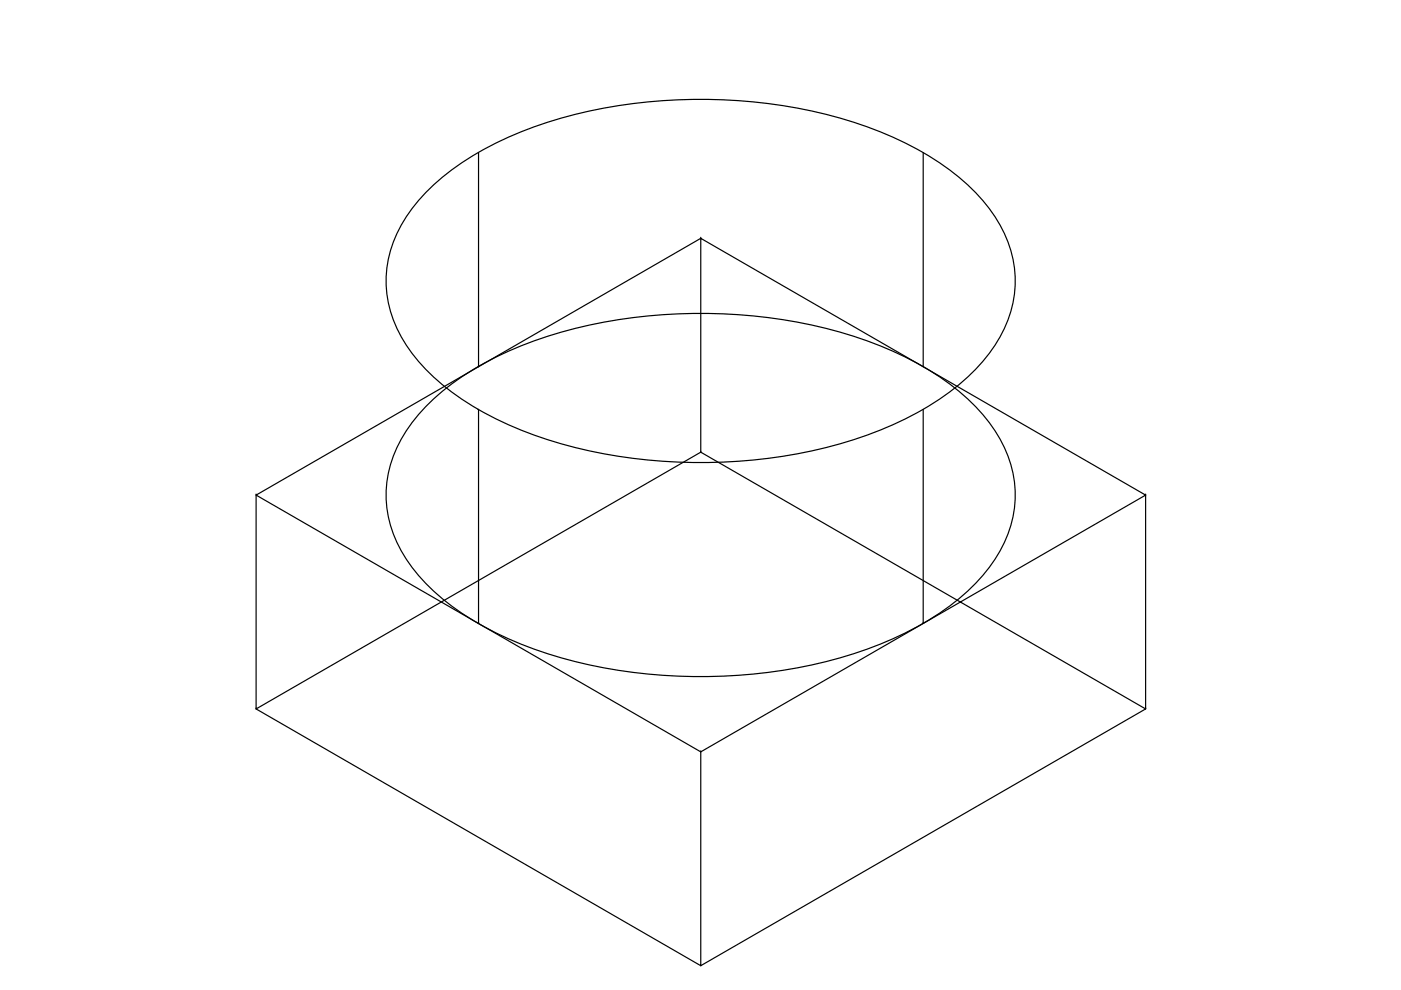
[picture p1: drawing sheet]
<svg xmlns="http://www.w3.org/2000/svg" width="297mm" height="210mm" viewBox="0 0 297 210" stroke-linecap="round" stroke-linejoin="round" font-family="sans-serif">
<!-- layer: 0 -->
<g fill="none" stroke="#000" stroke-width=".25">
<path d="M101.5 32.4v45.4M195.7 32.4v45.4M90.5 40.6a62.8 62.8 0 0 1 25.1-14.5 110.7 110.7 0 0 1 65.9 0 62.8 62.8 0 0 1 25.1 14.5 27.2 27.2 0 0 1 8.7 19 27.2 27.2 0 0 1-8.7 19 62.8 62.8 0 0 1-25.1 14.5 110.7 110.7 0 0 1-65.9 0 62.8 62.8 0 0 1-25.1-14.5 27.2 27.2 0 0 1-8.6-19 27.2 27.2 0 0 1 8.6-19zM148.6 50.5l-94.3 54.5 94.3 54.4v45.4l-94.3-54.5M148.6 50.5h.1M101.5 77.8h.1M90.5 85.9a62.8 62.8 0 0 1 25.1-14.4 110.7 110.7 0 0 1 65.9 0 62.8 62.8 0 0 1 25.1 14.4 27.2 27.2 0 0 1 8.7 19.1 27.2 27.2 0 0 1-8.7 19 62.8 62.8 0 0 1-25.1 14.4 110.7 110.7 0 0 1-65.9 0 62.8 62.8 0 0 1-25.1-14.4 27.2 27.2 0 0 1-8.6-19 27.2 27.2 0 0 1 8.6-19.1zM101.5 86.8v45.4M148.6 95.9l-94.3 54.4v-45.3M148.6 95.9h.1M195.7 86.8v45.4M54.3 105h.1"/>
<path d="M242.9 105v45.3l-94.3 54.5M242.9 105h.1M101.5 132.2h.1M195.7 132.2h.1M54.3 150.3h.1M148.6 159.4h.1M242.9 150.3l-94.3-54.4v-45.4l94.3 54.5-94.3 54.4M242.9 150.3h.1M148.6 204.8h.1"/>
</g>
</svg>
